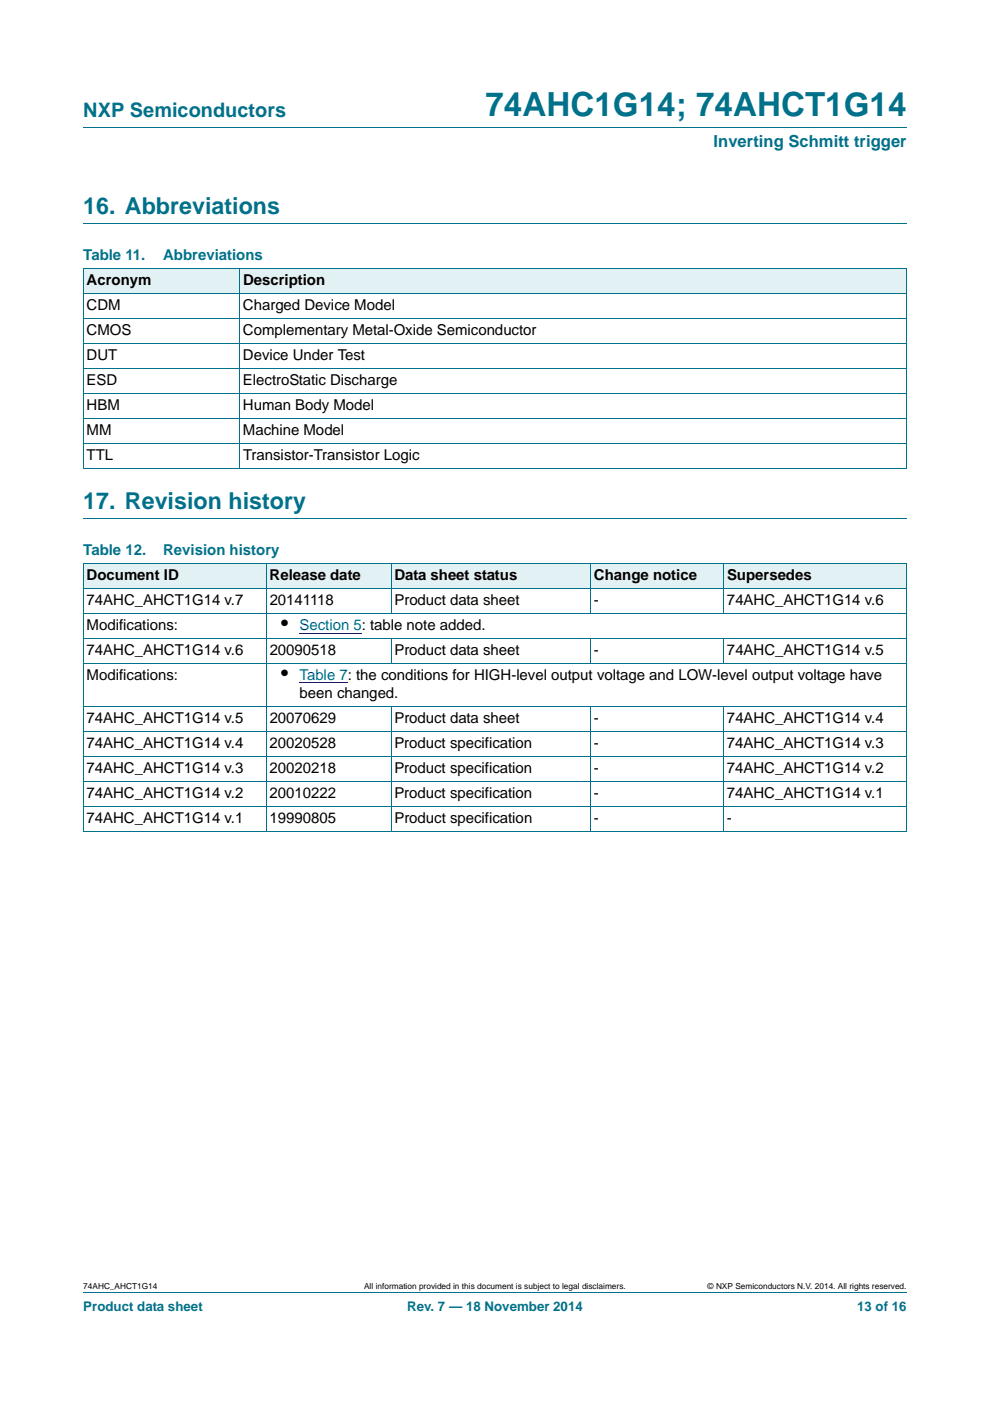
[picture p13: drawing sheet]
<svg xmlns="http://www.w3.org/2000/svg" width="210mm" height="297mm" viewBox="0 0 210 297" stroke-linecap="round" stroke-linejoin="round" font-family="sans-serif">
<defs><g id="words">
<text font-size="7" fill="#00718a" x="103" y="24.6">74AHC1G14; 74AHCT1G14</text>
<g font-size="4.9" fill="#00718a">
<text x="17.7" y="45.4">16. Abbreviations</text>
<text x="17.7" y="107.9">17. Revision history</text>
</g>
<text font-size="4.2" fill="#00718a" x="17.7" y="24.9">NXP Semiconductors</text>
<g font-size="4.2">
<text x="59.6" y="133.5">•</text>
<text x="59.6" y="144.1">•</text>
</g>
<text font-size="3.5" fill="#00718a" x="151.4" y="31.1">Inverting Schmitt trigger</text>
<g font-size="3.2" fill="#00718a">
<text x="17.7" y="55.2">Table 11.</text>
<text x="34.6" y="55.2">Abbreviations</text>
<text x="17.7" y="117.7">Table 12.</text>
<text x="34.6" y="117.7">Revision history</text>
</g>
<g font-size="3.2">
<text x="18.4" y="65.8">CDM</text>
<text x="18.4" y="60.5">Acronym</text>
<text x="51.5" y="65.8">Charged Device Model</text>
<text x="51.5" y="60.5">Description</text>
<text x="18.4" y="71.1">CMOS</text>
<text x="51.5" y="71.1">Complementary Metal-Oxide Semiconductor</text>
<text x="18.4" y="76.4">DUT</text>
<text x="51.5" y="76.4">Device Under Test</text>
<text x="18.4" y="81.7">ESD</text>
<text x="51.5" y="81.7">ElectroStatic Discharge</text>
<text x="18.4" y="87">HBM</text>
<text x="51.5" y="87">Human Body Model</text>
<text x="18.4" y="92.3">MM</text>
<text x="51.5" y="92.3">Machine Model</text>
<text x="18.4" y="97.5">TTL</text>
<text x="51.5" y="97.5">Transistor-Transistor Logic</text>
<text x="18.4" y="122.9">Document ID</text>
<text x="57.2" y="122.9">Release date</text>
<text x="83.7" y="122.9">Data sheet status</text>
<text x="126" y="122.9">Change notice</text>
<text x="154.2" y="122.9">Supersedes</text>
<text x="18.4" y="128.2">74AHC_AHCT1G14 v.7</text>
<text x="57.2" y="128.2">20141118</text>
<text x="83.7" y="128.2">Product data sheet</text>
<text x="126" y="128.2">-</text>
<text x="154.2" y="128.2">74AHC_AHCT1G14 v.6</text>
<text x="18.4" y="133.5">Modifications:</text>
<text x="18.4" y="138.8">74AHC_AHCT1G14 v.6</text>
<text x="57.2" y="138.8">20090518</text>
<text x="83.7" y="138.8">Product data sheet</text>
<text x="126" y="138.8">-</text>
<text x="154.2" y="138.8">74AHC_AHCT1G14 v.5</text>
<text x="18.4" y="144.1">Modifications:</text>
<text x="63.5" y="148">been changed.</text>
<text x="18.4" y="153.3">74AHC_AHCT1G14 v.5</text>
<text x="57.2" y="153.3">20070629</text>
<text x="83.7" y="153.3">Product data sheet</text>
<text x="126" y="153.3">-</text>
<text x="154.2" y="153.3">74AHC_AHCT1G14 v.4</text>
<text x="18.4" y="158.6">74AHC_AHCT1G14 v.4</text>
<text x="57.2" y="158.6">20020528</text>
<text x="83.6" y="158.6">Product specification</text>
<text x="126" y="158.6">-</text>
<text x="154.2" y="158.6">74AHC_AHCT1G14 v.3</text>
<text x="18.4" y="163.9">74AHC_AHCT1G14 v.3</text>
<text x="57.2" y="163.9">20020218</text>
<text x="83.6" y="163.9">Product specification</text>
<text x="126" y="163.9">-</text>
<text x="154.2" y="163.9">74AHC_AHCT1G14 v.2</text>
<text x="18.4" y="169.2">74AHC_AHCT1G14 v.2</text>
<text x="57.2" y="169.2">20010222</text>
<text x="83.6" y="169.2">Product specification</text>
<text x="126" y="169.2">-</text>
<text x="154.2" y="169.2">74AHC_AHCT1G14 v.1</text>
<text x="18.4" y="174.5">74AHC_AHCT1G14 v.1</text>
<text x="57.2" y="174.5">19990805</text>
<text x="83.6" y="174.5">Product specification</text>
<text x="126" y="174.5">-</text>
<text x="154.2" y="174.5">-</text>
</g>
<g font-size="3.2" fill="#00f">
<text x="63.5" y="133.5">Section 5: table note added.</text>
<text x="63.5" y="144.1">Table 7: the conditions for HIGH-level output voltage and LOW-level output voltage have</text>
</g>
<g font-size="2.8" fill="#00718a">
<text x="17.7" y="277.9">Product data sheet</text>
<text x="86.4" y="277.9">Rev. 7 — 18 November 2014</text>
<text x="181.8" y="277.9">13 of 16</text>
</g>
<g font-size="1.8">
<text x="17.7" y="273.3">74AHC_AHCT1G14</text>
<text x="77.2" y="273.3">All information provided in this document is subject to legal disclaimers.</text>
<text x="150.1" y="273.3">© NXP Semiconductors N.V. 2014. All rights reserved.</text>
</g>
</g></defs>
<path d="M17.7 27h174.6M17.7 47.4h174.6M17.7 109.9h174.6M17.7 273.9h174.6" fill="none" stroke="#00718a" stroke-width=".21"/>
<g fill="#e2f1f4">
<path d="M17.7 57h33.1v5.3h-33.1z"/>
<path d="M50.8 57h141.5v5.3h-141.5z"/>
<path d="M17.7 119.4h38.8v5.3h-38.8z"/>
<path d="M56.5 119.4h26.4v5.3h-26.4z"/>
<path d="M82.9 119.4h42.4v5.3h-42.4z"/>
<path d="M125.3 119.4h28.2v5.3h-28.2z"/>
<path d="M153.5 119.4h38.8v5.3h-38.8z"/>
</g>
<path d="M63.5 134.2h13.3M63.5 144.8h10.3" fill="none" stroke="#00f" stroke-width=".21"/>
<g fill="none" stroke="#00718a" stroke-width=".21">
<path d="M17.6 57h174.7M17.7 57v42.3M50.8 56.9v42.4M192.3 57v42.3M17.6 62.3h174.7M17.6 67.6h174.7M17.6 72.8h174.7M17.6 78.1h174.7M17.6 83.4h174.7M17.6 88.7h174.7M17.6 94h174.7M17.6 99.3h174.7"/>
<path d="M17.6 119.4h174.7M17.7 119.4v56.8M56.5 119.4v56.9M82.9 119.4v10.6M125.3 119.4v10.6M153.5 119.4v10.6M192.3 119.4v56.8M17.6 124.7h174.7M17.6 130h174.7M17.6 135.3h174.7M82.9 135.3v5.3M125.3 135.3v5.3"/>
<path d="M153.5 135.3v5.3M17.6 140.6h174.7M17.6 149.8h174.7M17.6 155.1h174.7M82.9 149.7v26.6M125.3 149.7v26.6M153.5 149.7v26.6M17.6 160.3h174.7M17.6 165.6h174.7M17.6 170.9h174.7M17.6 176.2h174.7"/>
</g>
<use href="#words"/>
</svg>
